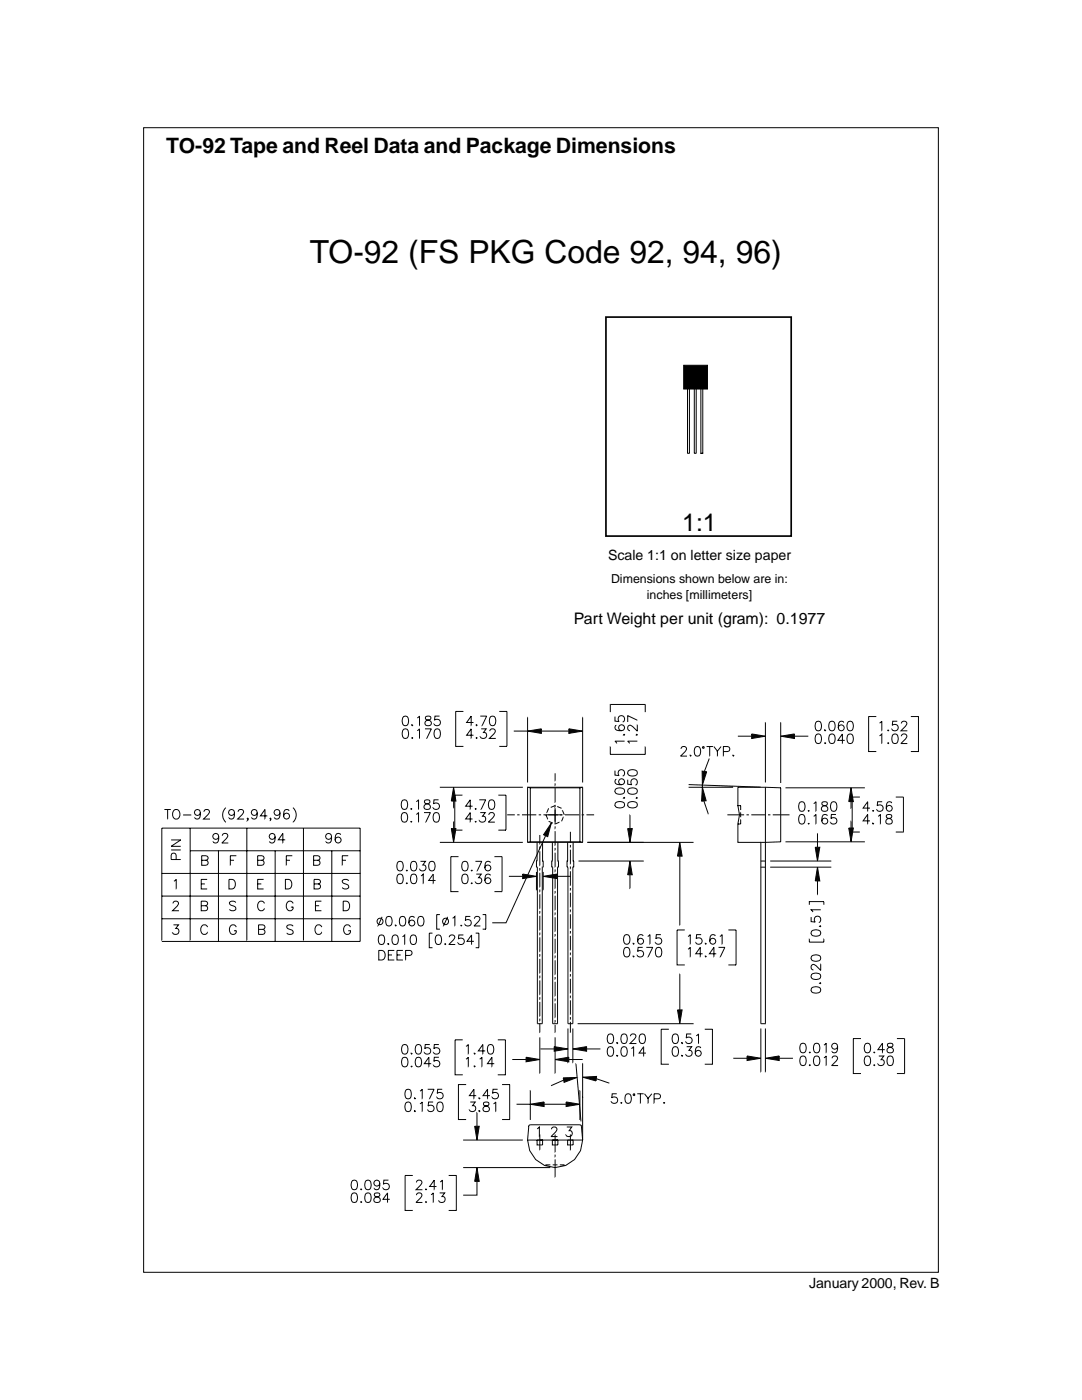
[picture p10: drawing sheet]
<svg xmlns="http://www.w3.org/2000/svg" width="216mm" height="279mm" viewBox="0 0 216 279" stroke-linecap="round" stroke-linejoin="round" font-family="sans-serif">
<defs><g id="words">
<text font-size="6.3" x="61.8" y="52.4">TO-92 (FS PKG Code 92, 94, 96)</text>
<text font-size="4.9" x="136.1" y="106">1:1</text>
<text font-size="4.2" x="33.1" y="30.6">TO-92 Tape and Reel Data and Package Dimensions</text>
<text font-size="3.2" x="114.5" y="124.5">Part Weight per unit (gram): 0.1977</text>
<g font-size="2.8">
<text x="121.3" y="111.8">Scale 1:1 on letter size paper</text>
<text x="161.5" y="257">January 2000, Rev. B</text>
</g>
<g font-size="2.5">
<text x="121.9" y="116.3">Dimensions shown below are in:</text>
<text x="129.1" y="119.5">inches [millimeters]</text>
</g>
</g></defs>
<path d="M28.7 25.5h158.5v228.4h-158.5zM137.2 77.6v12.9h.4v-12.9M138.5 77.6v12.9h.4v-12.9M139.9 77.6v12.9h.3v-12.9" fill="none" stroke="#000" stroke-width=".2"/>
<path d="M120.9 63.3h37v43.7h-37z" fill="none" stroke="#000" stroke-width=".34"/>
<path d="M136.4 72.9h4.8v4.7h-4.8z" fill-rule="evenodd" fill="#000" stroke="#000" stroke-width=".2"/>
<g fill="none" stroke="#030606" stroke-width=".2">
<path d="M102.5 145.9h2.8M105.3 157.1h11v11h-11zM105.3 143.2v13M108 145.9h5.5M110.8 154.3v1.6M110.8 156.3v.5M110.8 157.3v2.9M116.3 143.2v13M152.7 157.1v47.2h-.9v-36.2M152.7 157.1l3.1 .1v10.8l-8.6 .1v-3.7M152.7 157.1h-5.5v3.7M101.2 162.6h1.5"/>
<path d="M103.2 162.6h.5M104.2 162.6h2.8M107.2 168.1l-.2 5h.2M107.5 162.6h.5M107.7 166.6v1.9M107.7 168.9v.5M107.7 169.9v2.9M107.7 173.2v.5M107.7 174.2v2.8M107.7 177.5v.5M107.7 178.5v2.8M108.3 168.1l.1 5h-.2v31.2h-1v-31.2"/>
<path d="M108.5 162.6h2.8M108.9 162.6l.4 .9M109.5 161.3l-.4 .9M109.5 163.9l.8 .4M110.2 168.1l-.1 5h.2v31.2h1v-31.2h.1l-.1-5M110.8 160.6v.5M110.8 161.6v2.8M110.8 164.9v.5M110.8 165.9v2.8M110.8 169.2v.5M110.8 170.2v2.8M110.8 173.5v.5"/>
<path d="M110.8 174.5v2.8M110.8 177.8v.5M110.8 178.8v2.8M110.8 160.8l-.9 .3M111.2 161l.9 .3M111.6 164.1l-.8 .3M111.8 162.6h.5M112.2 161.7l.4 .9M112.4 163l-.3 .9M112.6 162.6h.1M112.7 162.6h2.9M113.3 168.1l-.2 5h.2v31.2h1"/>
<path d="M113.8 166v2.1M113.8 168.6v.5M113.8 169.6v2.8M113.8 172.9v.5M113.8 173.9v2.8M113.8 177.2v.5M113.8 178.2v2.8M114.3 173.1v31.2M114.4 168.1l.1 5h-.2M116.1 162.6h.5M117 162.6h1.5M145.2 162.6h3.3"/>
<path d="M147.2 160.8h.6v.9M147.2 160.8l.4 1.8-.4 1.8M147.8 163.6v.8h-.6M147.8 162.1v1M149 162.6h.4M149.9 162.6h2.9M151.8 171.8h.9M151.8 173.1h.9M153.3 162.6h.4M154.2 162.6h3.3M107.7 181.8v.5M107.7 182.8v2.8"/>
<path d="M107.7 186.1v.5M107.7 187.1v2.8M107.7 190.4v.5M107.7 191.4v2.8M107.7 194.7v.5M107.7 195.7v2.8M107.7 199v.5M107.7 200v2.8M110.8 182.1v.5M110.8 183.1v2.8M110.8 186.4v.5M110.8 187.4v2.8"/>
<path d="M110.8 190.7v.5M110.8 191.6v2.9M110.8 195v.5M110.8 195.9v2.9M110.8 199.3v.5M113.8 181.5v.5M113.8 182.5v2.8M113.8 185.8v.5M113.8 186.8v2.8M113.8 190.1v.5M113.8 191.1v2.8M113.8 194.4v.5"/>
<path d="M113.8 195.3v2.9M113.8 198.7v.5M113.8 199.6v2.9M107.7 203.3v.5M107.7 204.2v1.9M110.8 200.2v2.9M110.8 203.6v.5M110.8 204.5v1.6M113.8 203v.5M113.8 203.9v2.2M105.3 227.5l.2-2.8 .3-.2h9.9l.3 .2 .3 2.8M105.3 227.5a5.5 5.5 0 0 0 5.5 5.5 5.5 5.5 0 0 0 5.5-5.5"/>
<path d="M105.3 227.5h11M107.2 227.5h1.1v1h-1.1zM107.7 226.4v3.1M109.8 232.5h-.9v.2M110.2 227.5v1M110.2 227.5h.6M110.3 232.5h.9M110.8 226.4v3.6M110.8 230.4v.5M110.8 231.4v3.5M110.8 227.5h.5v1h-1.1M111.7 232.5h.9v.2"/>
<path d="M113.3 227.5h1.1v1h-1.1zM113.8 226.4v3.1"/>
</g>
<path d="M113.5 145.5l2.8 .4-2.8 .5z" fill="#030606"/>
<path d="M113.5 145.5l2.8 .4-2.8 .5z" fill="none" stroke="#030606" stroke-width=".2"/>
<path d="M105.3 145.9l2.7-.4v.9z" fill="#030606"/>
<g fill="none" stroke="#030606" stroke-width=".2">
<path d="M80.5 143a.62 .62 0 0 1 .9 .3 1.24 1.24 0 0 1-.4 1.5h-.2a1.22 1.22 0 0 1-.3-1.8zM80.5 145.6a.62 .62 0 0 1 .9 .2 1.24 1.24 0 0 1-.4 1.6h-.2a1.22 1.22 0 0 1-.3-1.8zM82.2 147.3h.1zM82.3 144.6v.2zM83.3 143.3l.4-.4v1.9M83.3 145.8l.4-.3v1.9M84.8 145.5h1.3M85 143a.38 .38 0 0 0 .2 .6 .68 .68 0 0 1 .7 .3 .68 .68 0 0 1 0 .8 .76 .76 0 0 1-1.1-.2 .93 .93 0 0 1 1.1-.9l.1-.4a.72 .72 0 0 0-1-.2zM86.1 145.5l-.9 1.9M86.9 145.6a.62 .62 0 0 1 .9 .2 1.25 1.25 0 0 1-.5 1.6h-.1a1.22 1.22 0 0 1-.3-1.8zM87.7 142.9h-.9l-.1 .8a.67 .67 0 0 1 1 0 .67 .67 0 0 1-.1 1 .67 .67 0 0 1-1-.2M87.8 157.1h16.5"/>
<path d="M90.5 159.9v1.3M92.5 142h-1.6v7h1.6M94.5 144.2h-1.4l.9-1.3v1.9M94.5 146.7h-1.4l.9-1.2v1.9M95 147.3h.2zM95.1 144.6v.2zM95.8 142.9h1.3l-.9 1.9M96 145.5h1l-.5 .7a.63 .63 0 0 1 .4 1 .63 .63 0 0 1-1.1-.2M97.7 145.9l.4-.4h.4l.2 .1a.59 .59 0 0 1-.1 .9l-.9 .9h1.2M98.2 142.9a1.1 1.1 0 0 0 0 1.9h.2a1.1 1.1 0 0 0 0-1.9h-.2M99.6 142h1.6v7h-1.6M105.3 145.9l2.7-.4v.9z"/>
<path d="M105.3 157.1h.1M116.3 157.1h.1M116.3 145.9h.1M87.8 168.1h16.5M90.5 164v1.4"/>
</g>
<path d="M90.5 157.1l.5 2.8h-.9z" fill="#030606"/>
<path d="M90.5 157.1l.5 2.8h-.9z" fill="none" stroke="#030606" stroke-width=".2"/>
<path d="M90.1 165.4h.9l-.5 2.7z" fill="#030606"/>
<g fill="none" stroke="#030606" stroke-width=".2">
<path d="M80.3 159.7a.61 .61 0 0 1 .9 .3 .96 .96 0 0 1-.6 1.5 1.22 1.22 0 0 1-.3-1.8zM83.1 160l.4-.4v1.9M84.8 159.7a.38 .38 0 0 0 .2 .6 .69 .69 0 0 1 .7 .3 .69 .69 0 0 1 0 .8 .77 .77 0 0 1-1.1-.2 .95 .95 0 0 1 1.1-.9l.1-.4a.71 .71 0 0 0-1-.2zM87.5 159.6h-.9l-.1 .8a.67 .67 0 0 1 1 0 .67 .67 0 0 1-.1 1 .67 .67 0 0 1-1-.2M92.3 158.7h-1.6v7h1.6M95.6 159.6h1.3l-.9 1.9M97.7 159.7a.62 .62 0 0 1 .9 .3 1.24 1.24 0 0 1-.4 1.5h-.2a1.22 1.22 0 0 1-.3-1.8zM99.4 158.7h1.6v7h-1.6M105.3 157.1h.1M147.2 146.9h2.8M152.7 144.2v12M155.8 144.2v12.1"/>
<path d="M158.5 146.9h2.8M80.3 162.3a.62 .62 0 0 1 .9 .2 1.58 1.58 0 0 1-.1 1.5 .63 .63 0 0 1-.9-.3 1.6 1.6 0 0 1 .1-1.4zM82 161.4h.2zM82 164h.2zM83.1 162.5l.4-.3v1.9M84.6 162.2h1.3M85.9 162.2l-.9 1.9M86.7 162.3a.62 .62 0 0 1 .9 .2 1.58 1.58 0 0 1-.2 1.5 .63 .63 0 0 1-.9-.3 1.6 1.6 0 0 1 .2-1.4zM90.1 165.4h.9l-.5 2.7zM90.5 168.1h.1M94.3 160.9h-1.4l.9-1.3v1.9M94.3 163.4h-1.4l.9-1.2v1.9"/>
<path d="M94.8 161.4h.2zM94.9 163.9v.2zM95.8 162.2h1l-.5 .7a.64 .64 0 0 1 .5 1 .64 .64 0 0 1-1.2-.2M97.6 162.6l.3-.4 .6 .2a.59 .59 0 0 1-.1 .8l-.9 .9h1.2M105.3 168.1h.1"/>
</g>
<path d="M150 146.5l2.7 .4-2.7 .5z" fill="#030606"/>
<path d="M150 146.5l2.7 .4-2.7 .5z" fill="none" stroke="#030606" stroke-width=".2"/>
<path d="M155.8 146.9l2.7-.4v.9z" fill="#030606"/>
<g fill="none" stroke="#030606" stroke-width=".2">
<path d="M152.7 157.1h.1M155.8 146.9l2.7-.4v.9zM155.8 157.2h.1M155.8 146.9h.1M156.7 157.2h15.9M163.2 143.9a1.1 1.1 0 0 0 0 1.9h.2a1.1 1.1 0 0 0 0-1.9h-.2M163.2 146.5a1.1 1.1 0 0 0 0 1.9h.2a1.1 1.1 0 0 0 0-1.9h-.2M164.6 145.7v.1v-.1M164.6 148.2v.2v-.2M165.6 144a.62 .62 0 0 1 1 .3 1.24 1.24 0 0 1-.5 1.5h-.2a1.22 1.22 0 0 1-.3-1.8zM165.6 146.6a.62 .62 0 0 1 1 .2 1.59 1.59 0 0 1-.2 1.5 .61 .61 0 0 1-.9-.3 1.56 1.56 0 0 1 .1-1.4zM168.4 144.2a.55 .55 0 0 0-.8-.2 1.14 1.14 0 0 0 .2 1.8 .59 .59 0 0 0 .7-.5 .59 .59 0 0 0-.6-.6 .59 .59 0 0 0-.6 .5"/>
<path d="M168.6 147.8h-1.4l.9-1.3v1.9M169.3 144a.61 .61 0 0 1 .9 .3 .96 .96 0 0 1-.7 1.5 1.22 1.22 0 0 1-.2-1.8zM169.3 146.6a.61 .61 0 0 1 .9 .2 .96 .96 0 0 1-.7 1.6 1.22 1.22 0 0 1-.2-1.8zM169.8 160v1.3M174.9 143h-1.6v7h1.6M175.5 144.3l.5-.4v1.9M175.5 146.8l.5-.3v1.9M177.2 145.7v.1zM177.2 148.2v.2zM178.2 146.6a.62 .62 0 0 1 .9 .2 .96 .96 0 0 1-.6 1.6 1.04 1.04 0 0 1-.5-1.6zM179 143.9h-.9l-.1 .9a.67 .67 0 0 1 1.1-.1 .67 .67 0 0 1-.2 1 .67 .67 0 0 1-.9-.2M179.9 144.4l.3-.5 .7 .2a.59 .59 0 0 1-.2 .8l-.9 .9h1.2"/>
<path d="M179.9 146.9l.3-.4h.4l.3 .2a.59 .59 0 0 1-.2 .8l-.9 .9h1.2M181.7 143h1.6v7h-1.6M156.7 168h15.9M169.8 163.9v1.4"/>
</g>
<path d="M169.8 157.2l.5 2.8h-.9z" fill="#030606"/>
<path d="M169.8 157.2l.5 2.8h-.9z" fill="none" stroke="#030606" stroke-width=".2"/>
<path d="M169.4 165.3h.9l-.5 2.7z" fill="#030606"/>
<g fill="none" stroke="#030606" stroke-width=".2">
<path d="M137.4 157.1h8.9M137.4 156.6l14.4 .5M140.2 156.7v.4M140.5 159.9l.8 2.6M141.5 151.4l-.9 2.6M155.8 157.2h.1M171.6 159.1h-1.6v7h1.6M178.7 159.1h1.6v7h-1.6M155.8 168h.1M159.6 160.1a.61 .61 0 0 1 .9 .3 .96 .96 0 0 1-.6 1.5 1.22 1.22 0 0 1-.3-1.8zM159.6 162.6a.61 .61 0 0 1 .9 .3 1.58 1.58 0 0 1-.1 1.5 .62 .62 0 0 1-.9-.3 1.57 1.57 0 0 1 .1-1.5zM161.4 161.7v.2z"/>
<path d="M161.4 164.3v.2zM162.4 160.4l.4-.4v1.9M162.4 162.9l.4-.4v2M164.1 160.1a.38 .38 0 0 0 .2 .6 .71 .71 0 0 1 .7 .3 .71 .71 0 0 1 .1 .7 .68 .68 0 0 1-.8 .2 .68 .68 0 0 1-.4-.6 1.12 1.12 0 0 1 1.1-.7l.1-.3a.72 .72 0 0 0-1-.2zM165.1 162.8a.56 .56 0 0 0-.8-.2 1.14 1.14 0 0 0 .2 1.9 .59 .59 0 0 0 .7-.6 .59 .59 0 0 0-.6-.6 .59 .59 0 0 0-.6 .5M166 160.1a.62 .62 0 0 1 .9 .3 1.24 1.24 0 0 1-.5 1.5h-.1a1.22 1.22 0 0 1-.3-1.8zM166.8 162.5h-.9l-.1 .9a.67 .67 0 0 1 1 0 .67 .67 0 0 1-.1 1 .67 .67 0 0 1-1-.3M169.4 165.3h.9l-.5 2.7zM169.8 168h.1M173.6 161.3h-1.4l.9-1.3v1.9M173.6 163.8h-1.4l.9-1.3v2M174.1 161.8h.2z"/>
<path d="M174.2 164.3v.2zM175.2 162.9l.5-.4v2M176 160h-.9l-.1 .8a.67 .67 0 0 1 1.1 0 .67 .67 0 0 1-.2 1 .67 .67 0 0 1-1-.3h.1M176.9 162.6a.39 .39 0 0 0 .2 .7 .68 .68 0 0 1 .8 .3 .68 .68 0 0 1-.1 .8 .77 .77 0 0 1-1-.3 .74 .74 0 0 1 .9-.8 .39 .39 0 0 0 .1-.7zM177.9 160.3a.56 .56 0 0 0-.8-.2 1.14 1.14 0 0 0 .3 1.8 .59 .59 0 0 0 .6-.5 .59 .59 0 0 0-.5-.7 .59 .59 0 0 0-.6 .6"/>
</g>
<path d="M140.1 153.9l.9 .1-.8 2.7z" fill="#030606"/>
<path d="M140.1 153.9l.9 .1-.8 2.7z" fill="none" stroke="#030606" stroke-width=".2"/>
<path d="M140.1 157.1l.8 2.7-.9 .1z" fill="#030606"/>
<g fill="none" stroke="#030606" stroke-width=".2">
<path d="M135.9 149.4l.1-.2 .3-.2h.3l.3 .2a.59 .59 0 0 1-.2 .8l-.9 .9h1.3M137.8 150.7v.2v-.2M138.8 149.1a.62 .62 0 0 1 .9 .3 1.58 1.58 0 0 1-.2 1.4 .63 .63 0 0 1-.9-.3 1.63 1.63 0 0 1 .2-1.4zM140.1 157.1l.8 2.7-.9 .1zM140.1 157h.1M141 149h1.3M141.6 149v1.9M142.4 149l.8 .9v1M143.9 149l-.7 .9M144.3 150h.9a.5 .5 0 0 0 .4-.5 .5 .5 0 0 0-.4-.5h-.9v1.9M146.3 150.7v.2zM147.2 157.1h.1"/>
<path d="M152.7 157.1h.1M155.8 157.2h.1M153.7 173.1h12.2M153.7 171.8h12.2M163.1 175.8v2.8M163.1 166.3v2.8"/>
<circle cx="140.3" cy="149.2" r=".18"/>
</g>
<path d="M162.7 169.1h.9l-.5 2.7z" fill="#030606"/>
<path d="M162.7 169.1h.9l-.5 2.7z" fill="none" stroke="#030606" stroke-width=".2"/>
<path d="M163.1 173.1l.5 2.7h-.9z" fill="#030606"/>
<g fill="none" stroke="#030606" stroke-width=".2">
<path d="M117.2 168.1h21.2M135.6 170.9l.1 13.8M152.7 173.1h.1M152.7 171.8h.1M163.1 173.1l.5 2.7h-.9zM163.1 171.8h.1M135.7 194.4l-.1 7.2M161.5 180.6v-.7h2.9v.7M161.5 187.4v.6h2.9M161.8 197.7a1.1 1.1 0 0 0 2 0v-.2a1.1 1.1 0 0 0-2 0l.1 .2M161.8 194.9a1.1 1.1 0 0 0 2 0v-.2a1.11 1.11 0 0 0-2 0l.1 .2M161.8 191.3a1.1 1.1 0 0 0 2 0v-.2a1.1 1.1 0 0 0-2 0l.1 .2"/>
<path d="M161.8 186.3a1.11 1.11 0 0 0 2 0v-.2a1.1 1.1 0 0 0-2 0l.1 .2M161.8 183v.9l.9 .1a.67 .67 0 0 1 0-1 .67 .67 0 0 1 1 .1 .67 .67 0 0 1-.3 1M163.7 196.1v.2zM163.7 184.7v.2zM163.8 192.4v1.3l-.9-1a.58 .58 0 0 0-1 0l-.1 .5 .5 .4M163.8 181.6h-2l.4 .4M164.4 187.4v.6M115.3 204.3h23.1"/>
</g>
<path d="M135.6 168.1l.5 2.8h-.9z" fill="#030606"/>
<path d="M135.6 168.1l.5 2.8h-.9z" fill="none" stroke="#030606" stroke-width=".2"/>
<path d="M135.2 201.6h.9l-.5 2.7z" fill="#030606"/>
<g fill="none" stroke="#030606" stroke-width=".2">
<path d="M115.4 171.8h13.1M116.3 168.1h.1M117.2 168.1h11.3M125.7 174.6v2.7M125.7 162.6v2.8M124.7 186.6a.62 .62 0 0 1 .9 .3 1.25 1.25 0 0 1-.4 1.5h-.2a1.22 1.22 0 0 1-.3-1.8zM124.7 189.2a.62 .62 0 0 1 .9 .2 1.61 1.61 0 0 1-.2 1.5 .62 .62 0 0 1-.9-.3 1.57 1.57 0 0 1 .2-1.4zM126.4 188.3v.1v-.1M126.4 190.8v.2v-.2M128.2 189.1h-.9l-.1 .8a.68 .68 0 0 1 1.1 0 .68 .68 0 0 1-.2 1 .68 .68 0 0 1-.9-.3M128.3 186.8a.56 .56 0 0 0-.8-.2 1.14 1.14 0 0 0 .3 1.8 .59 .59 0 0 0 .6-.5 .59 .59 0 0 0-.5-.6 .59 .59 0 0 0-.7 .5M129 189.1h1.2l-.9 1.9"/>
<path d="M129.2 186.9l.5-.4v1.9M131.1 189.2a.62 .62 0 0 1 .9 .2 1.63 1.63 0 0 1-.2 1.5 .63 .63 0 0 1-.9-.3 1.57 1.57 0 0 1 .2-1.4zM131.9 186.5h-.9l-.1 .8a.67 .67 0 0 1 1 0 .67 .67 0 0 1-.1 1 .67 .67 0 0 1-1-.2M136.6 185.6h-1.5v7h1.5M137.3 186.9l.4-.4v1.9M137.3 189.4l.4-.3v1.9M139.9 186.5h-.9l-.1 .8a.67 .67 0 0 1 1 0 .67 .67 0 0 1-.1 1 .67 .67 0 0 1-1-.2M140.2 190.3h-1.4l.9-1.2v1.9M140.7 188.3h.2zM140.8 190.8v.2zM142.7 186.8a.55 .55 0 0 0-.8-.2 1.15 1.15 0 0 0 .3 1.8 .59 .59 0 0 0 .6-.5 .59 .59 0 0 0-.5-.6 .59 .59 0 0 0-.7 .5M142.9 190.3h-1.4l1-1.2v1.9"/>
<path d="M143.4 189.1h1.2M143.6 186.9l.5-.4v1.9M144.6 189.1l-.9 1.9M145.3 185.6h1.6v7h-1.6M114.3 204.3h.1M135.2 201.6h.9l-.5 2.7zM135.6 204.3h.1"/>
</g>
<path d="M125.7 171.8l.5 2.8h-1z" fill="#030606"/>
<path d="M125.7 171.8l.5 2.8h-1z" fill="none" stroke="#030606" stroke-width=".2"/>
<path d="M125.2 165.4h1l-.5 2.7z" fill="#030606"/>
<g fill="none" stroke="#030606" stroke-width=".2">
<path d="M121.8 142.1v-1.5h7v1.5M121.8 149v1.6h7v-1.6M122.7 153.8v.9l.8 .1a.67 .67 0 0 1 0-1 .67 .67 0 0 1 1 .1 .67 .67 0 0 1-.2 1M122.7 143v.9l.8 .1a.67 .67 0 0 1 0-1 .67 .67 0 0 1 1 .1 .67 .67 0 0 1-.2 1M122.8 157.5a1.22 1.22 0 0 1 1.8 .3v.2a1.1 1.1 0 0 1-1.9 0zM123 155.5a.56 .56 0 0 0-.2 .8 1.14 1.14 0 0 0 1.8-.2 .59 .59 0 0 0-.5-.7 .59 .59 0 0 0-.7 .6 .59 .59 0 0 0 .6 .6M123 144.7a.56 .56 0 0 0-.2 .9 1.14 1.14 0 0 0 1.8-.3 .59 .59 0 0 0-.5-.7 .59 .59 0 0 0-.7 .6 .59 .59 0 0 0 .6 .6M124.5 159.1v.2zM124.5 146.6v.1zM124.6 147.9h-1.9l.4 .5M125.3 155.6v.9l.8 .1a.67 .67 0 0 1-.1-1 .67 .67 0 0 1 1.1 .1 .67 .67 0 0 1-.3 1M125.3 157.5a1.22 1.22 0 0 1 1.9 .3v.2a1.1 1.1 0 0 1-1.9 0z"/>
<path d="M125.3 153.9a1.22 1.22 0 0 1 1.9 .2v.2a1.1 1.1 0 0 1-1.9 0zM127.1 159.1v.2zM127.1 146.6v.1zM127.2 147.9h-1.9l.3 .5M127.2 144.6v1.3l-.9-.9a.57 .57 0 0 0-1-.1v.6l.4 .3M127.2 143.7l-1.9-.9v1.3M101.6 174.9h2.7M107 174l.1 3.6M108.4 174v3.6M111.1 174.9h2.8M114.5 171.8h.1M116.3 168.1h.1"/>
<path d="M122.8 160.2a1.22 1.22 0 0 1 1.8 .3v.2a1.1 1.1 0 0 1-1.9 0zM125.2 165.4h1l-.5 2.7zM125.3 160.2a1.22 1.22 0 0 1 1.9 .3v.2a1.1 1.1 0 0 1-1.9 0zM125.7 171.8h.1"/>
</g>
<path d="M108.4 174.9l2.7-.5v.9z" fill="#030606"/>
<path d="M108.4 174.9l2.7-.5v.9z" fill="none" stroke="#030606" stroke-width=".2"/>
<path d="M104.3 174.4l2.7 .5-2.7 .4z" fill="#030606"/>
<g fill="none" stroke="#030606" stroke-width=".2">
<path d="M79.7 171.9a1.1 1.1 0 0 0 0 1.9h.2a1.1 1.1 0 0 0 0-1.9h-.2M79.7 174.4a1.02 1.02 0 0 0-.4 1.6 .59 .59 0 0 0 .5 .4 .59 .59 0 0 0 .6-.4 1.58 1.58 0 0 0-.2-1.5l-.5-.1M81.2 173.6v.2v-.2M81.2 176.2v.2v-.2M82.2 172a.61 .61 0 0 1 .9 .3 .96 .96 0 0 1-.6 1.5 1.22 1.22 0 0 1-.3-1.8zM82.2 174.5a.62 .62 0 0 1 .9 .3 1.57 1.57 0 0 1-.2 1.5 .62 .62 0 0 1-.9-.3 1.58 1.58 0 0 1 .2-1.5zM83.9 171.9h1l-.5 .7a.63 .63 0 0 1 .4 1.1 .63 .63 0 0 1-1.1-.3M84 174.8l.5-.4v2M85.8 172a.61 .61 0 0 1 .9 .3 .96 .96 0 0 1-.6 1.5 1.22 1.22 0 0 1-.3-1.8zM86.9 175.7h-1.4l.9-1.3 .1 2M91.5 171h-1.5v6.9h1.5M92.4 172a.61 .61 0 0 1 .9 .3 .96 .96 0 0 1-.6 1.5 1.22 1.22 0 0 1-.3-1.8z"/>
<path d="M92.4 174.5a.62 .62 0 0 1 .9 .3 1.57 1.57 0 0 1-.2 1.5 .63 .63 0 0 1-.9-.3 1.61 1.61 0 0 1 .2-1.5zM94 173.7h.2zM94 176.3h.2zM94.9 171.9h1.2l-.9 1.9M95 174.4h1l-.5 .8a.63 .63 0 0 1 .5 1 .63 .63 0 0 1-1.1-.2M97.9 172.2a.56 .56 0 0 0-.9-.2 1.15 1.15 0 0 0 .3 1.8 .59 .59 0 0 0 .6-.5 .59 .59 0 0 0-.5-.7 .59 .59 0 0 0-.6 .6M97.9 174.7a.55 .55 0 0 0-.6-.3 .55 .55 0 0 0-.4 .4 1.12 1.12 0 0 0 .4 1.6 .59 .59 0 0 0 .6-.6 .59 .59 0 0 0-.5-.6 .59 .59 0 0 0-.6 .5M98.7 171h1.5v6.9h-1.5M104.3 174.4l2.7 .5-2.7 .4zM107 173.1h.1M107 174.9h.1M108.4 173.1h.1"/>
<path d="M107.8 209.3h2.8M113.3 205.3v6.8M114.3 205.3v6.8M117 209.3h2.8"/>
</g>
<path d="M110.6 208.9l2.7 .4-2.7 .5z" fill="#030606"/>
<path d="M110.6 208.9l2.7 .4-2.7 .5z" fill="none" stroke="#030606" stroke-width=".2"/>
<path d="M114.3 209.3l2.7-.4v.9z" fill="#030606"/>
<g fill="none" stroke="#030606" stroke-width=".2">
<path d="M102.2 211.4h2.8M107.7 207v7.2M110.8 207v7.2M113.3 204.3h.1M113.5 211.4h2.8M114.3 209.3l2.7-.4v.9zM114.3 204.3h.1M114.3 209.3h.1M121.4 206.4a.62 .62 0 0 1 .9 .3 .97 .97 0 0 1-.6 1.6 1.22 1.22 0 0 1-.3-1.9zM121.4 209a.61 .61 0 0 1 .9 .3 .96 .96 0 0 1-.6 1.5 1.22 1.22 0 0 1-.3-1.8zM123.1 208.2h.2zM123.1 210.7h.2z"/>
<path d="M124.4 206.3a1.03 1.03 0 0 0-.4 1.6 .58 .58 0 0 0 .5 .4 .58 .58 0 0 0 .6-.4 1.58 1.58 0 0 0-.2-1.5l-.5-.1M124.4 208.9a1.1 1.1 0 0 0 0 1.9h.2a1.1 1.1 0 0 0 0-1.9h-.2M125.8 206.8l.1-.3 .3-.2 .6 .2a.6 .6 0 0 1-.2 .8l-.9 1h1.3M126 209.3l.4-.4v1.9M127.8 206.4a.62 .62 0 0 1 .9 .3 .97 .97 0 0 1-.6 1.6 1.22 1.22 0 0 1-.3-1.9zM128.9 210.2h-1.4l.9-1.3v1.9M133.5 205.4h-1.6v7h1.6M134.7 206.3a1.02 1.02 0 0 0-.5 1.6 .59 .59 0 0 0 .5 .4 .59 .59 0 0 0 .6-.4 1.58 1.58 0 0 0-.2-1.5l-.4-.1M134.7 208.9a1.1 1.1 0 0 0 0 1.9h.1a1.1 1.1 0 0 0 0-1.9h-.1M136 208.2h.2zM136 210.7h.2zM137 208.9h1l-.5 .7a.63 .63 0 0 1 .4 1 .63 .63 0 0 1-1.1-.2"/>
<path d="M137.9 206.3h-.9l-.1 .9a.67 .67 0 0 1 1 0 .67 .67 0 0 1-.1 1 .67 .67 0 0 1-1-.3M138.9 206.7l.5-.4v2M139.8 209.2a.56 .56 0 0 0-.8-.2 1.14 1.14 0 0 0 .3 1.8 .59 .59 0 0 0 .6-.5 .59 .59 0 0 0-.5-.7 .59 .59 0 0 0-.7 .6M140.6 205.4h1.6v7h-1.6"/>
</g>
<path d="M110.8 211.4l2.7-.4v.9z" fill="#030606"/>
<path d="M110.8 211.4l2.7-.4v.9z" fill="none" stroke="#030606" stroke-width=".2"/>
<path d="M105 211l2.7 .4-2.7 .5z" fill="#030606"/>
<g fill="none" stroke="#030606" stroke-width=".2">
<path d="M80.4 208.6a.62 .62 0 0 1 .9 .2 1.6 1.6 0 0 1-.2 1.5 .61 .61 0 0 1-.9-.3 1.56 1.56 0 0 1 .2-1.4zM80.4 211.1a.62 .62 0 0 1 .9 .3 1.24 1.24 0 0 1-.4 1.5h-.2a1.22 1.22 0 0 1-.3-1.8zM82 212.8h.2zM82.1 210.2v.2zM83.1 208.6a.62 .62 0 0 1 .9 .2 1.63 1.63 0 0 1-.1 1.5 .62 .62 0 0 1-1-.3 1.56 1.56 0 0 1 .2-1.4zM83.1 211.1a.62 .62 0 0 1 .9 .3 1.62 1.62 0 0 1-.1 1.4 .62 .62 0 0 1-1-.3 1.56 1.56 0 0 1 .2-1.4zM85.8 208.5h-.9l-.1 .8a.67 .67 0 0 1 1 0 .67 .67 0 0 1-.2 1 .67 .67 0 0 1-.9-.3M86 212.3h-1.3l.9-1.3v1.9M87.6 208.5h-.9l-.1 .8a.67 .67 0 0 1 1 0 .67 .67 0 0 1-.1 1 .67 .67 0 0 1-1-.3M87.6 211h-.9l-.1 .8a.67 .67 0 0 1 1 0 .67 .67 0 0 1-.1 1 .67 .67 0 0 1-1-.3M90.8 214.5h1.5M92.3 207.5h-1.5v7"/>
<path d="M93 208.8l.4-.3 .1 1.9M93 211.4l.4-.4 .1 1.9M94.6 210.3h.2zM94.6 212.8h.2zM95.7 211.4l.5-.4v1.9M96.8 209.7h-1.4l.9-1.2 .1 1.9M97.5 208.6a.61 .61 0 0 1 .9 .2 .97 .97 0 0 1-.6 1.6 1.22 1.22 0 0 1-.3-1.8zM98.6 212.3h-1.3l.9-1.3v1.9M99.3 207.5h1.5l.1 7h-1.6M105 211l2.7 .4-2.7 .5zM105.8 217.6v5.9M107.7 206.1h.1"/>
<path d="M110.8 206.1h.1M110.8 211.4h.1M115.7 217.6v5.9M103.1 220.4h2.7M108.6 220.4h4.4"/>
</g>
<path d="M113 219.9l2.7 .5-2.7 .4z" fill="#030606"/>
<path d="M113 219.9l2.7 .5-2.7 .4z" fill="none" stroke="#030606" stroke-width=".2"/>
<path d="M105.8 220.4l2.8-.5v.9z" fill="#030606"/>
<g fill="none" stroke="#030606" stroke-width=".2">
<path d="M81.1 217.5a.63 .63 0 0 1 .9 .2 1.63 1.63 0 0 1-.2 1.5 .63 .63 0 0 1-.9-.3 1.58 1.58 0 0 1 .2-1.4zM82.8 219.1v.2zM83.8 217.7l.5-.3v1.9M85.3 217.4h1.3l-.9 1.9M86.4 219.9h-.9l-.1 .8a.67 .67 0 0 1 1 0 .67 .67 0 0 1-.1 1 .67 .67 0 0 1-1-.2h.1M88.2 217.4h-.9l-.1 .8a.67 .67 0 0 1 1.1 0 .67 .67 0 0 1-.2 1 .67 .67 0 0 1-.9-.3M93 216.4h-1.5v7h1.5M93.8 219.9h1l-.5 .8a.63 .63 0 0 1 .5 1 .63 .63 0 0 1-1.1-.2M95 218.7h-1.3l.9-1.3v1.9M95.7 219.1v.2zM97.8 218.7h-1.4l.9-1.3v1.9M99.3 217.4h-.9l-.1 .8a.67 .67 0 0 1 1 0 .67 .67 0 0 1-.1 1 .67 .67 0 0 1-1-.3"/>
<path d="M100.2 216.4h1.5v7h-1.5M81.1 220a.62 .62 0 0 1 .9 .3 1.62 1.62 0 0 1-.2 1.4 .62 .62 0 0 1-.9-.2 1.56 1.56 0 0 1 .2-1.5zM82.8 221.7v.1zM83.8 220.3l.5-.4v1.9M87.4 220a.62 .62 0 0 1 .9 .3 1.62 1.62 0 0 1-.1 1.4 .62 .62 0 0 1-1-.2 1.56 1.56 0 0 1 .2-1.5zM92.4 227.5h11.9M92.4 233h17.4M95.2 235.8v2.7h-2.8M95.2 222v2.8M95.7 221.7v.1zM96.6 220a.39 .39 0 0 0 .1 .7 .69 .69 0 0 1 .8 .2 .69 .69 0 0 1 0 .8 .77 .77 0 0 1-1.1-.2 .95 .95 0 0 1 1.1-.9l.1-.4a.71 .71 0 0 0-1-.2zM98.5 220.3l.4-.4v1.9"/>
<path d="M105.8 220.4l2.8-.5v.9zM105.8 224.5h.1M115.7 224.5h.1M115.7 220.4h.1"/>
</g>
<path d="M94.7 224.8h.9l-.4 2.7z" fill="#030606"/>
<path d="M94.7 224.8h.9l-.4 2.7z" fill="none" stroke="#030606" stroke-width=".2"/>
<path d="M95.2 233l.4 2.8h-.9z" fill="#030606"/>
<g fill="none" stroke="#030606" stroke-width=".2">
<path d="M112.5 215.6l-2.5 1.1M114.9 212.3l1 11.5M116.3 218.9v8.6M116.3 212.2v6.9M119 215.3l2.6 .9M70.6 235.5a1.1 1.1 0 0 0 0 1.9h.2a1.1 1.1 0 0 0 0-1.9h-.2M70.6 238.1a1.03 1.03 0 0 0-.4 1.5 .58 .58 0 0 0 .5 .4 .58 .58 0 0 0 .5-.4 1.57 1.57 0 0 0-.1-1.4l-.5-.1M72.1 237.3v.1zM72.1 239.8v.2zM73.1 235.6a.62 .62 0 0 1 .9 .3 1.25 1.25 0 0 1-.5 1.5h-.2a1.22 1.22 0 0 1-.2-1.8zM73.1 238.2a.63 .63 0 0 1 .9 .2 1.61 1.61 0 0 1-.2 1.5 .62 .62 0 0 1-.9-.3 1.57 1.57 0 0 1 .2-1.4zM74.8 238.2a.39 .39 0 0 0 .2 .6 .68 .68 0 0 1 .7 .3 .68 .68 0 0 1 0 .8 .78 .78 0 0 1-1.1-.3 .75 .75 0 0 1 .9-.8 .39 .39 0 0 0 .2-.6z"/>
<path d="M75.8 236.2a.59 .59 0 0 1-.8 .5 .59 .59 0 0 1-.3-1 .59 .59 0 0 1 1 .1 1.7 1.7 0 0 1-.2 1.5 .56 .56 0 0 1-.8-.1M77.5 235.5h-.9l-.1 .8a.67 .67 0 0 1 1 0 .67 .67 0 0 1-.1 1 .67 .67 0 0 1-1-.2M77.8 239.3h-1.4l.9-1.2v1.9M82.4 234.6h-1.6v7M83.1 236l.1-.3 .3-.2 .6 .2a.6 .6 0 0 1-.2 .8l-.9 .9h1.3M83.1 238.5l.1-.2 .3-.2 .6 .2a.6 .6 0 0 1-.2 .8l-.9 .9h1.3M85 237.3v.1zM85 239.8v.2zM86 238.4l.5-.3v1.9M87.1 236.8h-1.4l.9-1.3 .1 1.9M87.7 238.1h1l-.5 .7a.64 .64 0 0 1 .5 1 .64 .64 0 0 1-1.2-.2h.1M87.8 235.9l.5-.4v1.9"/>
<path d="M89.5 234.6h1.6v7h-1.6M95.2 233l.4 2.8h-.9zM95.2 233h.1M105.3 227.5h.1M110.8 233h.1M80.8 241.6h1.6"/>
</g>
<path d="M116.3 215l2.7-.2-.1 .9z" fill="#030606"/>
<path d="M116.3 215l2.7-.2-.1 .9z" fill="none" stroke="#030606" stroke-width=".2"/>
<path d="M112.4 215.1l2.8-.1-2.6 1z" fill="#030606"/>
<g fill="none" stroke="#030606" stroke-width=".2">
<path d="M112.4 215.1l2.8-.1-2.6 1zM115.5 215h.1M123.1 218.3h-.9l-.1 .8a.67 .67 0 0 1 1 0 .67 .67 0 0 1-.1 1 .67 .67 0 0 1-1-.3M125 218.4a.61 .61 0 0 1 .9 .3 .96 .96 0 0 1-.7 1.5 1.22 1.22 0 0 1-.2-1.8zM127.2 218.3h1.2M127.8 218.3v1.9M128.6 218.3l.7 .9v1M130.1 218.3l-.8 .9M130.5 219.3h.8a.5 .5 0 0 0 .5-.5 .5 .5 0 0 0-.5-.5h-.8v1.9M146.3 211.2h2.8M151.8 205.3v8.6M152.7 205.3v8.6"/>
<path d="M155.5 211.2h2.7M107.2 225.3l.4-.4v1.9M110 225.4l.1-.3 .3-.2h.4l.2 .2a.6 .6 0 0 1-.1 .8l-.9 .9h1.2M113.1 224.9h1l-.5 .7a.63 .63 0 0 1 .4 1.1 .63 .63 0 0 1-1.1-.2M116 224.7h.1M116.3 220h.1M124 220v.2zM132.4 220.1h.2z"/>
<circle cx="126.5" cy="218.5" r=".18"/>
</g>
<path d="M149.1 210.7l2.7 .5-2.7 .5z" fill="#030606"/>
<path d="M149.1 210.7l2.7 .5-2.7 .5z" fill="none" stroke="#030606" stroke-width=".2"/>
<path d="M152.7 211.2l2.8-.5v1z" fill="#030606"/>
<g fill="none" stroke="#030606" stroke-width=".2">
<path d="M32.3 174.3h39.6M32.3 178.8h39.6M34.2 167.6h1.9l-1.9 1.3h1.9M34.2 169.6h1.9M34.7 175.9l.5-.4v1.9M35.2 171.5l-.1-.8a.5 .5 0 0 0-.5-.5 .5 .5 0 0 0-.4 .5v.8h1.9M37.9 165.3v22.4M37.9 169.8h34M40.2 176.4h.7M40.2 171.7h.9a.5 .5 0 0 1 .4 .5 .5 .5 0 0 1-.4 .5h-.9v-1.9h.9l.3 .2 .1 .3-.4 .4M41.3 175.5h-1.1v1.9h1.1M43.6 169.8v18.1"/>
<path d="M43.6 167a.59 .59 0 0 1-.8 .5 .59 .59 0 0 1-.2-1 .59 .59 0 0 1 1 .1 1.71 1.71 0 0 1-.2 1.5 .56 .56 0 0 1-.8-.1M44.4 166.8l.1-.3 .2-.2 .7 .2a.61 .61 0 0 1-.2 .8l-.9 .9h1.3M45.7 175.5h.6a1.02 1.02 0 0 1 .7 1 1.02 1.02 0 0 1-.7 .9h-.6zM46 171.7h.7M47.2 170.8h-1.2v1.9M49.3 165.3v22.4M51.4 171.7h.8a.5 .5 0 0 1 .5 .5 .5 .5 0 0 1-.5 .5h-.8v-1.9h.8l.4 .2 .1 .3-.5 .4M51.4 176.4h.7M52.6 175.5h-1.2v1.9h1.2M54.9 167a.59 .59 0 0 1-.8 .5 .59 .59 0 0 1-.2-1 .59 .59 0 0 1 .9 .1 1.74 1.74 0 0 1-.2 1.5 .55 .55 0 0 1-.8-.1M54.9 169.8v18.1M56.9 167.6h-1.4l.9-1.3v1.9"/>
<path d="M56.9 175.5h.7a1.02 1.02 0 0 1 .6 1 1.02 1.02 0 0 1-.6 .9h-.7zM57.1 171.7h.8M58.3 170.8h-1.2v1.9M60.6 165.3v22.4M62.6 171.7h.8a.5 .5 0 0 1 .5 .5 .5 .5 0 0 1-.5 .5h-.8v-1.9h.8l.4 .2 .1 .3-.5 .4M62.7 176.4h.8a.5 .5 0 0 1 .5 .5 .5 .5 0 0 1-.5 .5h-.8v-1.9h.8l.4 .2v.3l-.4 .4M64.1 179.8h-1.2v2h1.2M66.2 167a.59 .59 0 0 1-.9 .5 .59 .59 0 0 1-.2-1 .59 .59 0 0 1 1 .1 1.74 1.74 0 0 1-.2 1.5 .56 .56 0 0 1-.8-.1M66.2 169.8v18.1M68 166.6a.56 .56 0 0 0-.8-.2 1.14 1.14 0 0 0 .2 1.8 .59 .59 0 0 0 .7-.5 .59 .59 0 0 0-.6-.6 .59 .59 0 0 0-.6 .5M68.3 171.7h.7M68.5 179.8h.6a1.02 1.02 0 0 1 .7 1 1.02 1.02 0 0 1-.7 1h-.6z"/>
<path d="M69.5 170.8h-1.2v1.9M69.6 175.8a.72 .72 0 0 0-1.3 .2l.2 .2 .7 .3a.46 .46 0 0 1 .4 .4 .46 .46 0 0 1-.2 .4 .88 .88 0 0 1-1.1-.2M108.9 166.8l-7.9 17.4h-2.8M32.3 183.4h39.6M32.3 187.7v-22.4h39.6v22.6h-39.6M34.5 180.3l.4-.5 .6 .2a.59 .59 0 0 1-.2 .8l-.9 1h1.3M34.6 184.6h1l-.5 .7a.64 .64 0 0 1 .4 1 .64 .64 0 0 1-1.1-.2M40.2 180.8h.8a.5 .5 0 0 1 .4 .5 .5 .5 0 0 1-.4 .5h-.8v-2h.8l.3 .2 .1 .4-.4 .4M41.4 185a.7 .7 0 0 0-.8-.4 .7 .7 0 0 0-.5 .7 .84 .84 0 0 0 .1 .9 .84 .84 0 0 0 1 .2l.2-.4M47.1 180.1a.72 .72 0 0 0-.7-.3 .72 .72 0 0 0-.6 .5l.2 .3 .9 .3 .2 .6a.83 .83 0 0 1-1.3 0M47.1 185a.7 .7 0 0 0-.8-.4 .7 .7 0 0 0-.5 .7v.5a.68 .68 0 0 0 .7 .7 .68 .68 0 0 0 .6-.7h-.4M51.6 185.5h.8a.5 .5 0 0 1 .5 .5 .5 .5 0 0 1-.5 .5h-.8v-1.9h.8l.4 .2 .1 .3-.5 .4"/>
<path d="M52.8 180.3a.7 .7 0 0 0-.8-.5 .7 .7 0 0 0-.6 .8 .83 .83 0 0 0 .2 .9 .83 .83 0 0 0 .9 .2l.3-.4M58.5 180.3a.7 .7 0 0 0-.8-.5 .7 .7 0 0 0-.6 .8 .84 .84 0 0 0 .2 .9 .84 .84 0 0 0 .9 .2l.3-.4v-.3h-.5M58.5 184.8a.72 .72 0 0 0-.7-.3 .72 .72 0 0 0-.6 .5l.2 .3 .7 .3a.47 .47 0 0 1 .4 .3 .47 .47 0 0 1-.2 .5 .9 .9 0 0 1-1.1-.2M62.9 180.8h.8M64.2 185a.7 .7 0 0 0-.8-.4 .7 .7 0 0 0-.5 .7v.5a.71 .71 0 0 0 .5 .7 .71 .71 0 0 0 .8-.5M69.9 185a.7 .7 0 0 0-.8-.4 .7 .7 0 0 0-.5 .7 .84 .84 0 0 0 .2 .9 .84 .84 0 0 0 .9 .2l.2-.4v-.2h-.4M76.2 183l-.8 1.8M77.2 183a.63 .63 0 0 1 .9 .3 1.58 1.58 0 0 1-.1 1.4 .63 .63 0 0 1-.9-.3 1.57 1.57 0 0 1 .1-1.4zM78.9 184.7h.2zM80.2 182.9a1.02 1.02 0 0 0-.4 1.5 .59 .59 0 0 0 .5 .4 .59 .59 0 0 0 .6-.4 1.57 1.57 0 0 0-.2-1.4l-.5-.1M82.7 183.2a.55 .55 0 0 0-.5-.3 .55 .55 0 0 0-.5 .4 1.11 1.11 0 0 0 .4 1.5 .59 .59 0 0 0 .7-.6 .59 .59 0 0 0-.6-.6 .59 .59 0 0 0-.6 .6M83.6 183a.63 .63 0 0 1 .9 .3 1.58 1.58 0 0 1-.2 1.4 .63 .63 0 0 1-.9-.3 1.63 1.63 0 0 1 .2-1.4z"/>
<path d="M87.8 182.5h-.7v2.9h.7M88.8 183.3a.65 .65 0 0 0-.4 1 .65 .65 0 0 0 1 0 .65 .65 0 0 0-.4-1h-.2M89.3 183l-.8 1.8M90.3 183.3l.5-.4v1.9M92 184.6v.2zM93.9 182.9h-1v.8a.67 .67 0 0 1 1 0 .67 .67 0 0 1-.2 1 .67 .67 0 0 1-.9-.3M94.7 183.3l.2-.3a.61 .61 0 0 1 .8 .1 .59 .59 0 0 1-.2 .8l-.9 .9h1.3M96.3 182.5h.6v2.9h-.6M151.8 204.3h.1M152.7 211.2l2.8-.5v1zM152.7 204.3h.1M152.7 211.2h.1"/>
<path d="M159.9 208.3a.61 .61 0 0 1 .9 .3 .96 .96 0 0 1-.7 1.5 1.22 1.22 0 0 1-.2-1.8zM159.9 210.8a.62 .62 0 0 1 .9 .3 1.57 1.57 0 0 1-.2 1.5 .62 .62 0 0 1-.9-.3 1.58 1.58 0 0 1 .2-1.5zM161.5 210h.2zM161.6 212.5v.2zM162.6 208.3a.62 .62 0 0 1 .9 .3 1.24 1.24 0 0 1-.5 1.5h-.1a1.22 1.22 0 0 1-.3-1.8zM162.6 210.8a.63 .63 0 0 1 .9 .3 1.6 1.6 0 0 1-.2 1.5 .62 .62 0 0 1-.9-.3 1.58 1.58 0 0 1 .2-1.5zM164.4 208.6l.5-.4v1.9M164.4 211.1l.5-.3v1.9M166 211.2l.1-.3 .3-.1 .6 .1a.6 .6 0 0 1-.1 .9l-.9 .9h1.2M167.1 208.8a.59 .59 0 0 1-.8 .5 .59 .59 0 0 1-.2-.9 .59 .59 0 0 1 .9 .1 1.73 1.73 0 0 1-.1 1.5 .55 .55 0 0 1-.9-.2h.1M171.8 207.3h-1.5v7h1.5M172.7 208.3a.62 .62 0 0 1 .9 .3 1.59 1.59 0 0 1-.2 1.4 .61 .61 0 0 1-.9-.3 1.56 1.56 0 0 1 .2-1.4z"/>
<path d="M172.7 210.8a.63 .63 0 0 1 .9 .3 1.6 1.6 0 0 1-.2 1.5 .62 .62 0 0 1-.9-.3 1.58 1.58 0 0 1 .2-1.5zM174.4 209.9v.2zM174.4 212.5v.2zM175.4 210.8h1l-.6 .7a.63 .63 0 0 1 .5 1 .63 .63 0 0 1-1.1-.2M176.5 209.5h-1.3l.9-1.3v1.9M177.2 208.3a.39 .39 0 0 0 .2 .6 .68 .68 0 0 1 .7 .3 .68 .68 0 0 1 0 .8 .76 .76 0 0 1-1.1-.3 .74 .74 0 0 1 .9-.8 .39 .39 0 0 0 .2-.6zM177.3 210.8a.63 .63 0 0 1 .9 .3 1.57 1.57 0 0 1-.2 1.5 .63 .63 0 0 1-.9-.3 1.63 1.63 0 0 1 .2-1.5zM179 207.3h1.5v7h-1.5"/>
<circle cx="75.8" cy="183.9" r=".63"/>
</g>
<path d="M110 164.3l-.7 2.7-.8-.4z" fill="#030606"/>
<g fill="none" stroke="#030606" stroke-width=".2">
<path d="M105.3 157.1l.5 .1M105.8 157.2h9.9M105.8 157.2v10.8M115.7 157.2v10.8M116.3 157.1l-.6 .1M32.8 161.6h1.3M33.4 161.6l.1 1.9M35 161.6a1 1 0 0 0-.6 1 1 1 0 0 0 .9 .9 1 1 0 0 0 .6-1.1 1 1 0 0 0-.9-.8M36.5 162.6h1.7M40 162.2a.59 .59 0 0 1-.8 .5 .59 .59 0 0 1-.3-.9 .59 .59 0 0 1 1 0 1.7 1.7 0 0 1-.2 1.6 .57 .57 0 0 1-.8-.2M40.7 162l.1-.3a.61 .61 0 0 1 .8-.1l.1 .1a.59 .59 0 0 1-.2 .9l-.9 .9h1.3M45.1 161.2a1.96 1.96 0 0 0 0 2.9"/>
<path d="M46.8 162.2a.59 .59 0 0 1-.8 .5 .59 .59 0 0 1-.3-.9 .59 .59 0 0 1 1 0 1.74 1.74 0 0 1-.2 1.6 .56 .56 0 0 1-.8-.2M47.5 162l.4-.4 .6 .1a.6 .6 0 0 1-.2 .9l-.9 .9h1.3M49.5 163.4h-.2h.2l-.2 .4M51.3 162.2a.59 .59 0 0 1-.8 .5 .59 .59 0 0 1-.2-.9 .59 .59 0 0 1 .9 0 1.77 1.77 0 0 1-.1 1.6 .57 .57 0 0 1-.9-.2M53.3 162.8h-1.3l.9-1.2v1.9M54.1 163.4h-.2h.2l-.2 .4M55.9 162.2a.59 .59 0 0 1-.8 .5 .59 .59 0 0 1-.3-.9 .59 .59 0 0 1 1 0 1.7 1.7 0 0 1-.2 1.6 .57 .57 0 0 1-.8-.2M57.7 161.8a.57 .57 0 0 0-.8-.2 1.14 1.14 0 0 0 .2 1.9 .59 .59 0 0 0 .7-.6 .59 .59 0 0 0-.6-.6 .59 .59 0 0 0-.6 .5M58.5 161.2a1.96 1.96 0 0 1 0 2.9M105.8 168l-.5 .1M105.8 168h9.9M109.4 162.6h2.7"/>
<path d="M110 164.3l-.7 2.7-.8-.4zM110 164.3h.1M110.8 161.2v2.8M111.5 160.9h.1M115.7 168l.6 .1M75.6 189.7h.6a1.02 1.02 0 0 1 .7 .9 1.02 1.02 0 0 1-.7 1h-.6zM75.8 186.7a.63 .63 0 0 1 .9 .3 1.63 1.63 0 0 1-.2 1.4 .63 .63 0 0 1-.9-.3 1.58 1.58 0 0 1 .2-1.4zM77.4 188.4h.2zM77.5 190.6h.7M78.5 186.7a.62 .62 0 0 1 .9 .3 1.58 1.58 0 0 1-.2 1.4 .63 .63 0 0 1-.9-.3 1.61 1.61 0 0 1 .2-1.4zM78.7 189.7h-1.2v1.9h1.2M79.2 190.6h.7"/>
<path d="M80.3 187l.5-.4v1.9M80.4 189.7h-1.2v1.9h1.2M80.9 190.7h.9a.5 .5 0 0 0 .4-.5 .5 .5 0 0 0-.4-.5h-.9v1.9M82.1 186.7a.63 .63 0 0 1 .9 .3 1.63 1.63 0 0 1-.2 1.4 .63 .63 0 0 1-.9-.3 1.58 1.58 0 0 1 .2-1.4zM86.3 186.2h-.6v2.9h.6M87.1 186.7a.62 .62 0 0 1 .9 .3 1.58 1.58 0 0 1-.2 1.4 .62 .62 0 0 1-.9-.3 1.58 1.58 0 0 1 .2-1.4zM88.7 188.4h.2zM89.7 187v-.2l.3-.2 .7 .2a.59 .59 0 0 1-.2 .8l-.9 .9h1.2M92.5 186.6h-.9l-.1 .8a.67 .67 0 0 1 1 0 .67 .67 0 0 1-.1 1 .67 .67 0 0 1-1-.3M94.6 187.9h-1.4l.9-1.3v1.9M94.9 186.2h.7v2.9h-.7"/>
</g>
<use href="#words"/>
</svg>
